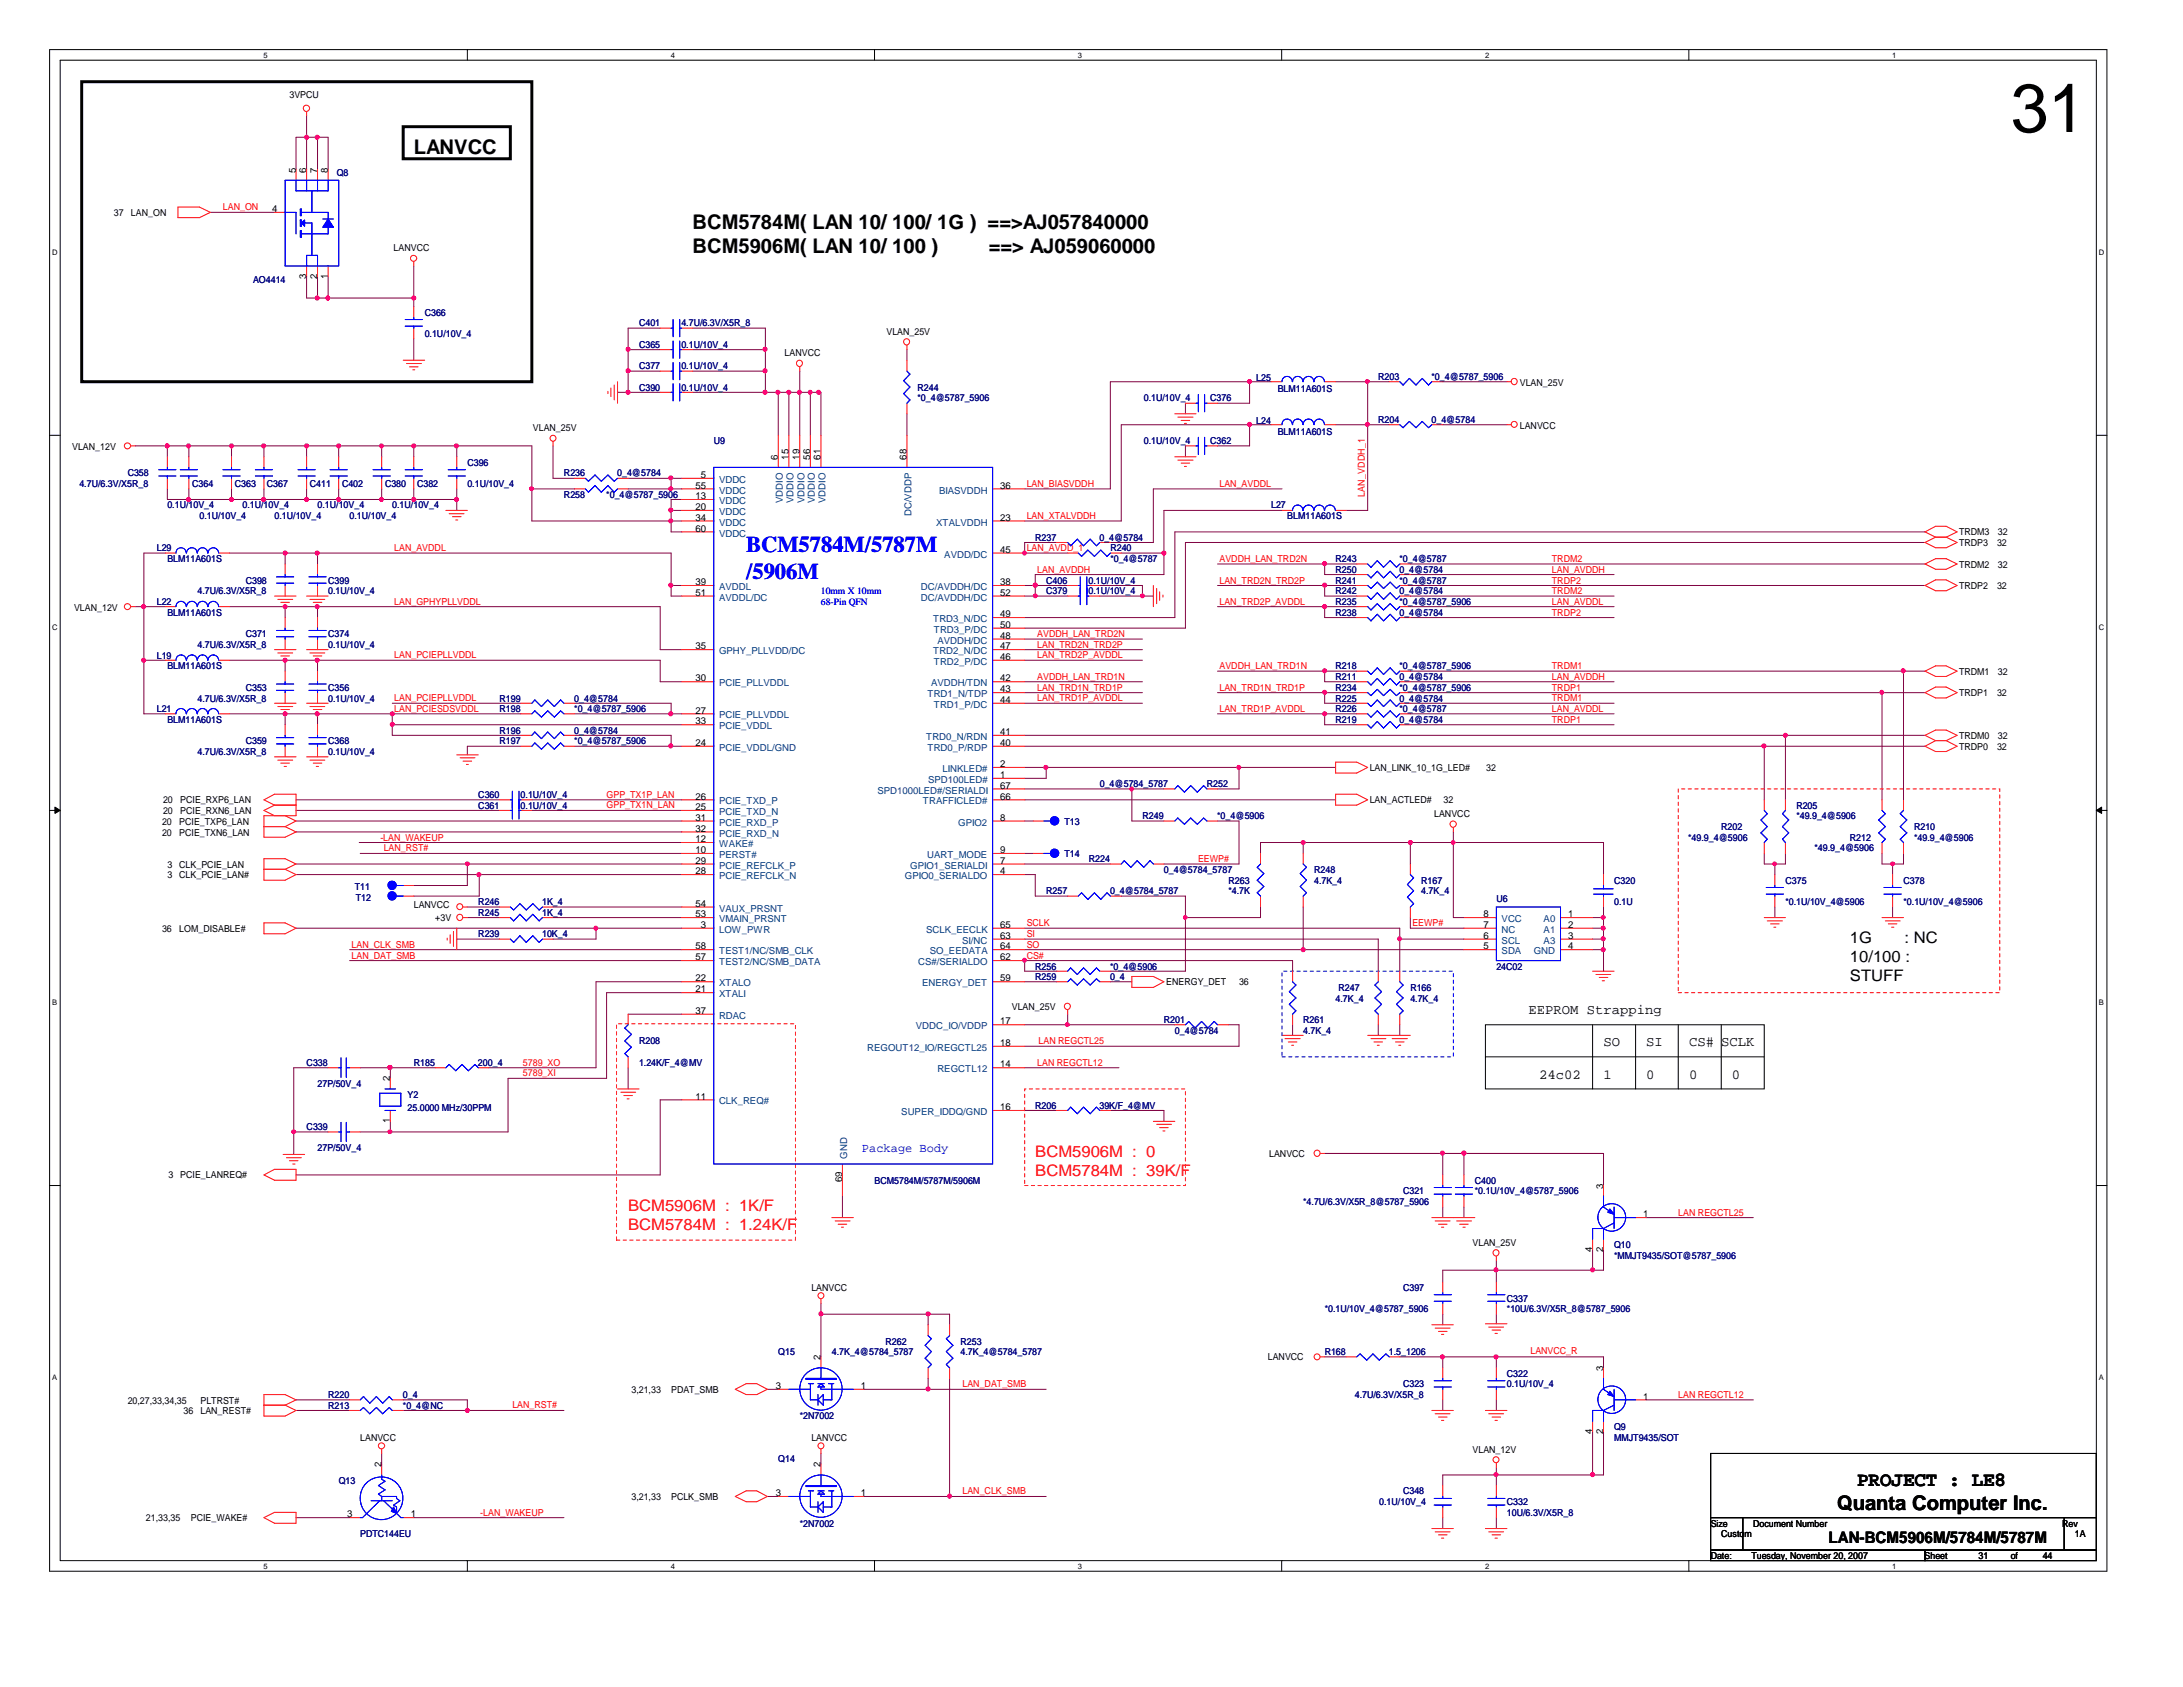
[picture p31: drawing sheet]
<svg xmlns="http://www.w3.org/2000/svg" width="279mm" height="216mm" viewBox="0 0 279 216" stroke-linecap="round" stroke-linejoin="round" font-family="sans-serif">
<defs><g id="words">
<text font-size="8.8" x="257.3" y="16.9">31</text>
<g font-size="2.9" fill="#00f">
<text x="95.5" y="70.7">BCM5784M/5787M</text>
<text x="95.5" y="74.1">/5906M</text>
</g>
<g font-size="2.6">
<text x="53" y="19.7">LANVCC</text>
<text x="88.6" y="29.3">BCM5784M( LAN 10/ 100/ 1G ) ==&gt;AJ057840000</text>
<text x="88.6" y="32.4">BCM5906M( LAN 10/ 100 )</text>
<text x="126.5" y="32.4">==&gt; AJ059060000</text>
<text x="237.7" y="190.2">PROJECT : LE8</text>
<text x="235.1" y="193.2">Quanta Computer Inc.</text>
</g>
<g font-size="2">
<text x="236.8" y="120.7">1G</text>
<text x="236.8" y="123.1">10/100 :</text>
<text x="236.8" y="125.5">STUFF</text>
<text x="243.8" y="120.7">: NC</text>
<text x="234" y="197.5">LAN-BCM5906M/5784M/5787M</text>
</g>
<g font-size="2" fill="#f00">
<text x="132.5" y="148.1">BCM5906M : 0</text>
<text x="80.4" y="155">BCM5906M : 1K/F</text>
<text x="132.5" y="150.5">BCM5784M : 39K/F</text>
<text x="80.4" y="157.4">BCM5784M : 1.24K/F</text>
</g>
<g font-size="1.8">
<text x="195.6" y="129.8">EEPROM Strapping</text>
<text x="205.2" y="133.9">SO</text>
<text x="210.7" y="133.9">SI</text>
<text x="216.2" y="133.9">CS#</text>
<text x="220.3" y="133.9">SCLK</text>
<text x="197" y="138">24c02</text>
<text x="205.2" y="138">1</text>
<text x="210.7" y="138">0</text>
<text x="216.2" y="138">0</text>
<text x="221.7" y="138">0</text>
</g>
<text font-size="1.6" fill="#00f" x="110.3" y="147.5">Package Body</text>
<g font-size="1.2">
<text x="37" y="12.5">3VPCU</text>
<text x="37.8" y="22.1" transform="rotate(-90 37.8 22.1)">5</text>
<text x="39.2" y="22.1" transform="rotate(-90 39.2 22.1)">6</text>
<text x="40.6" y="22.1" transform="rotate(-90 40.6 22.1)">7</text>
<text x="42" y="22.1" transform="rotate(-90 42 22.1)">8</text>
<text x="14.6" y="27.6">37</text>
<text x="16.8" y="27.6">LAN_ON</text>
<text x="34.8" y="27.1">4</text>
<text x="39.2" y="35.7" transform="rotate(-90 39.2 35.7)">3</text>
<text x="40.6" y="35.7" transform="rotate(-90 40.6 35.7)">2</text>
<text x="42" y="35.7" transform="rotate(-90 42 35.7)">1</text>
<text x="50.4" y="32.2">LANVCC</text>
<text x="100.4" y="45.6">LANVCC</text>
<text x="113.5" y="42.9">VLAN_25V</text>
<text x="194.5" y="49.4">VLAN_25V</text>
<text x="9.2" y="57.5">VLAN_12V</text>
<text x="68.2" y="55.2">VLAN_25V</text>
<text x="99.6" y="58.8" transform="rotate(-90 99.6 58.8)">6</text>
<text x="100.9" y="58.8" transform="rotate(-90 100.9 58.8)">15</text>
<text x="102.3" y="58.8" transform="rotate(-90 102.3 58.8)">19</text>
<text x="103.7" y="58.8" transform="rotate(-90 103.7 58.8)">56</text>
<text x="105" y="58.8" transform="rotate(-90 105 58.8)">61</text>
<text x="116" y="58.8" transform="rotate(-90 116 58.8)">68</text>
<text x="194.5" y="54.9">LANVCC</text>
<text x="89" y="63.9">13</text>
<text x="89" y="65.3">20</text>
<text x="89" y="62.5">55</text>
<text x="89.7" y="61.2">5</text>
<text x="128" y="62.5">36</text>
<text x="89" y="66.6">34</text>
<text x="89" y="68">60</text>
<text x="128" y="66.6">23</text>
<text x="128" y="70.7">45</text>
<text x="250.7" y="68.5">TRDM3</text>
<text x="250.7" y="69.9">TRDP3</text>
<text x="255.6" y="69.9">32</text>
<text x="255.7" y="68.5">32</text>
<text x="89" y="74.9">39</text>
<text x="89" y="76.2">51</text>
<text x="128" y="74.9">38</text>
<text x="128" y="76.2">52</text>
<text x="250.7" y="72.6">TRDM2</text>
<text x="250.7" y="75.4">TRDP2</text>
<text x="255.6" y="75.4">32</text>
<text x="255.7" y="72.6">32</text>
<text x="9.5" y="78.2">VLAN_12V</text>
<text x="89" y="83.1">35</text>
<text x="128" y="81.7">48</text>
<text x="128" y="79">49</text>
<text x="128" y="80.3">50</text>
<text x="128" y="83.1">47</text>
<text x="89" y="87.2">30</text>
<text x="128" y="87.2">42</text>
<text x="128" y="90">44</text>
<text x="128" y="84.5">46</text>
<text x="128" y="88.6">43</text>
<text x="250.7" y="86.4">TRDM1</text>
<text x="250.7" y="89.1">TRDP1</text>
<text x="255.6" y="89.1">32</text>
<text x="255.7" y="86.4">32</text>
<text x="89" y="91.3">27</text>
<text x="89" y="92.7">33</text>
<text x="89" y="95.5">24</text>
<text x="128" y="94.1">41</text>
<text x="128" y="95.5">40</text>
<text x="250.7" y="94.6">TRDM0</text>
<text x="250.7" y="95.9">TRDP0</text>
<text x="255.6" y="95.9">32</text>
<text x="255.7" y="94.6">32</text>
<text x="128" y="100.9">67</text>
<text x="128" y="98.2">2</text>
<text x="128" y="99.6">1</text>
<text x="175.3" y="98.7">LAN_LINK_10_1G_LED#</text>
<text x="190.2" y="98.7">32</text>
<text x="20.7" y="106.9">20</text>
<text x="20.7" y="105.5">20</text>
<text x="20.9" y="104.2">20</text>
<text x="20.9" y="102.8">20</text>
<text x="22.9" y="106.9">PCIE_TXN6_LAN</text>
<text x="22.9" y="105.5">PCIE_TXP6_LAN</text>
<text x="23.1" y="104.2">PCIE_RXN6_LAN</text>
<text x="23.1" y="102.8">PCIE_RXP6_LAN</text>
<text x="89" y="102.3">26</text>
<text x="89" y="103.7">25</text>
<text x="89" y="105">31</text>
<text x="89" y="106.4">32</text>
<text x="89" y="107.8">12</text>
<text x="128" y="102.3">66</text>
<text x="128" y="105">8</text>
<text x="175.3" y="102.8">LAN_ACTLED#</text>
<text x="183.6" y="104.6">LANVCC</text>
<text x="184.8" y="102.8">32</text>
<text x="21.4" y="112.4">3</text>
<text x="21.4" y="111">3</text>
<text x="22.9" y="112.4">CLK_PCIE_LAN#</text>
<text x="22.9" y="111">CLK_PCIE_LAN</text>
<text x="89" y="109.2">10</text>
<text x="89" y="110.5">29</text>
<text x="89" y="111.9">28</text>
<text x="128" y="109.2">9</text>
<text x="128" y="110.5">7</text>
<text x="128" y="111.9">4</text>
<text x="20.7" y="119.3">36</text>
<text x="22.9" y="119.3">LOM_DISABLE#</text>
<text x="53" y="116.2">LANVCC</text>
<text x="55.7" y="117.9">+3V</text>
<text x="89" y="116">54</text>
<text x="89" y="117.4">53</text>
<text x="89.7" y="118.7">3</text>
<text x="128" y="118.7">65</text>
<text x="189.9" y="118.7">7</text>
<text x="189.9" y="117.4">8</text>
<text x="200.7" y="117.4">1</text>
<text x="200.7" y="118.7">2</text>
<text x="89" y="121.5">58</text>
<text x="89" y="122.9">57</text>
<text x="89" y="125.6">22</text>
<text x="128" y="120.1">63</text>
<text x="128" y="121.5">64</text>
<text x="128" y="122.9">62</text>
<text x="128" y="125.6">59</text>
<text x="189.9" y="121.5">5</text>
<text x="189.9" y="120.1">6</text>
<text x="200.7" y="120.1">3</text>
<text x="200.7" y="121.5">4</text>
<text x="89" y="127">21</text>
<text x="89" y="129.8">37</text>
<text x="128" y="131.1">17</text>
<text x="129.5" y="129.3">VLAN_25V</text>
<text x="149.3" y="126.1">ENERGY_DET</text>
<text x="158.6" y="126.1">36</text>
<text x="128" y="136.6">14</text>
<text x="128" y="133.9">18</text>
<text x="49.9" y="143.8" transform="rotate(-90 49.9 143.8)">1</text>
<text x="49.9" y="138.4" transform="rotate(-90 49.9 138.4)">2</text>
<text x="89" y="140.7">11</text>
<text x="128" y="142.1">16</text>
<text x="162.4" y="148.1">LANVCC</text>
<text x="21.5" y="150.8">3</text>
<text x="23.1" y="150.8">PCIE_LANREQ#</text>
<text x="107.8" y="151.3" transform="rotate(-90 107.8 151.3)">69</text>
<text x="205.2" y="152.1" transform="rotate(-90 205.2 152.1)">3</text>
<text x="210.3" y="155.8">1</text>
<text x="188.5" y="159.5">VLAN_25V</text>
<text x="203.8" y="160.2" transform="rotate(-90 203.8 160.2)">4</text>
<text x="205.2" y="160.2" transform="rotate(-90 205.2 160.2)">2</text>
<text x="103.8" y="165.2">LANVCC</text>
<text x="162.3" y="174">LANVCC</text>
<text x="16.3" y="179.6">20,27,33,34,35</text>
<text x="25.7" y="179.6">PLTRST#</text>
<text x="80.8" y="178.2">3,21,33</text>
<text x="85.9" y="178.2">PDAT_SMB</text>
<text x="99.3" y="177.8">3</text>
<text x="105" y="174.1" transform="rotate(-90 105 174.1)">2</text>
<text x="110.2" y="177.8">1</text>
<text x="205.2" y="175.4" transform="rotate(-90 205.2 175.4)">3</text>
<text x="210.3" y="179.1">1</text>
<text x="23.5" y="181">36</text>
<text x="25.7" y="181">LAN_REST#</text>
<text x="46.1" y="184.4">LANVCC</text>
<text x="103.8" y="184.4">LANVCC</text>
<text x="188.5" y="185.9">VLAN_12V</text>
<text x="203.8" y="183.6" transform="rotate(-90 203.8 183.6)">4</text>
<text x="205.2" y="183.6" transform="rotate(-90 205.2 183.6)">2</text>
<text x="48.8" y="187.8" transform="rotate(-90 48.8 187.8)">2</text>
<text x="80.8" y="191.9">3,21,33</text>
<text x="85.9" y="191.9">PCLK_SMB</text>
<text x="99.3" y="191.5">3</text>
<text x="105" y="187.8" transform="rotate(-90 105 187.8)">2</text>
<text x="110.2" y="191.5">1</text>
<text x="18.7" y="194.7">21,33,35</text>
<text x="24.4" y="194.7">PCIE_WAKE#</text>
<text x="44.4" y="194.2">3</text>
<text x="52.6" y="194.2">1</text>
<text x="218.9" y="195.4">Size</text>
<text x="220.3" y="196.8">Custom</text>
<text x="224.4" y="195.4">Document Number</text>
<text x="263.9" y="195.4">Rev</text>
<text x="265.6" y="196.8">1A</text>
<text x="218.9" y="199.5">Date:</text>
<text x="224.2" y="199.5">Tuesday, November 20, 2007</text>
<text x="246.3" y="199.5">Sheet</text>
<text x="253.2" y="199.5">31</text>
<text x="257.3" y="199.5">of</text>
<text x="261.4" y="199.5">44</text>
</g>
<g font-size="1.2" fill="#000080">
<text x="43.1" y="22.6">Q8</text>
<text x="32.4" y="36.3">AO4414</text>
<text x="54.4" y="40.4">C366</text>
<text x="81.8" y="41.8">C401</text>
<text x="87.2" y="41.8">4.7U/6.3V/X5R_8</text>
<text x="54.4" y="43.1">0.1U/10V_4</text>
<text x="81.8" y="44.5">C365</text>
<text x="81.8" y="47.2">C377</text>
<text x="87.2" y="44.5">0.1U/10V_4</text>
<text x="87.2" y="47.2">0.1U/10V_4</text>
<text x="81.8" y="50">C390</text>
<text x="87.2" y="50">0.1U/10V_4</text>
<text x="117.4" y="50">R244</text>
<text x="117.4" y="51.4">*0_4@5787_5906</text>
<text x="146.4" y="51.4">0.1U/10V_4</text>
<text x="154.9" y="51.4">C376</text>
<text x="160.8" y="48.8">L25</text>
<text x="163.5" y="50.1">BLM11A601S</text>
<text x="176.4" y="48.6">R203</text>
<text x="183.2" y="48.6">*0_4@5787_5906</text>
<text x="59.8" y="59.6">C396</text>
<text x="91.4" y="56.9">U9</text>
<text x="146.4" y="56.9">0.1U/10V_4</text>
<text x="154.9" y="56.9">C362</text>
<text x="160.8" y="54.2">L24</text>
<text x="163.5" y="55.6">BLM11A601S</text>
<text x="176.4" y="54.1">R204</text>
<text x="183.2" y="54.1">0_4@5784</text>
<text x="10.2" y="62.4">4.7U/6.3V/X5R_8</text>
<text x="16.3" y="61">C358</text>
<text x="21.4" y="65.1">0.1U/10V_4</text>
<text x="24.6" y="62.4">C364</text>
<text x="30.1" y="62.4">C363</text>
<text x="31" y="65.1">0.1U/10V_4</text>
<text x="34.2" y="62.4">C367</text>
<text x="39.7" y="62.4">C411</text>
<text x="40.6" y="65.1">0.1U/10V_4</text>
<text x="43.8" y="62.4">C402</text>
<text x="49.3" y="62.4">C380</text>
<text x="50.2" y="65.1">0.1U/10V_4</text>
<text x="53.4" y="62.4">C382</text>
<text x="59.8" y="62.4">0.1U/10V_4</text>
<text x="72.2" y="63.7">R258</text>
<text x="72.2" y="61">R236</text>
<text x="77.6" y="63.7">*0_4@5787_5906</text>
<text x="79" y="61">0_4@5784</text>
<text x="162.7" y="65.1">L27</text>
<text x="20.1" y="70.6">L29</text>
<text x="21.4" y="71.9">BLM11A601S</text>
<text x="25.5" y="66.5">0.1U/10V_4</text>
<text x="35.1" y="66.5">0.1U/10V_4</text>
<text x="44.7" y="66.5">0.1U/10V_4</text>
<text x="132.5" y="69.2">R237</text>
<text x="140.7" y="69.2">0_4@5784</text>
<text x="142.1" y="70.6">R240</text>
<text x="142.1" y="71.9">*0_4@5787</text>
<text x="164.8" y="66.5">BLM11A601S</text>
<text x="170.9" y="71.9">R243</text>
<text x="179.1" y="71.9">*0_4@5787</text>
<text x="20.1" y="77.4">L22</text>
<text x="25.3" y="76.1">4.7U/6.3V/X5R_8</text>
<text x="31.5" y="74.7">C398</text>
<text x="42" y="74.7">C399</text>
<text x="42" y="76.1">0.1U/10V_4</text>
<text x="133.9" y="76.1">C379</text>
<text x="133.9" y="74.7">C406</text>
<text x="139.3" y="76.1">0.1U/10V_4</text>
<text x="139.3" y="74.7">0.1U/10V_4</text>
<text x="170.9" y="74.7">R241</text>
<text x="170.9" y="77.4">R235</text>
<text x="170.9" y="73.3">R250</text>
<text x="170.9" y="76.1">R242</text>
<text x="179.1" y="74.7">*0_4@5787</text>
<text x="179.1" y="77.4">*0_4@5787_5906</text>
<text x="179.1" y="73.3">0_4@5784</text>
<text x="179.1" y="76.1">0_4@5784</text>
<text x="21.4" y="78.8">BLM11A601S</text>
<text x="25.3" y="82.9">4.7U/6.3V/X5R_8</text>
<text x="31.5" y="81.5">C371</text>
<text x="42" y="81.5">C374</text>
<text x="42" y="82.9">0.1U/10V_4</text>
<text x="170.9" y="78.8">R238</text>
<text x="179.1" y="78.8">0_4@5784</text>
<text x="20.1" y="84.3">L19</text>
<text x="21.4" y="85.6">BLM11A601S</text>
<text x="25.3" y="89.8">4.7U/6.3V/X5R_8</text>
<text x="31.5" y="88.4">C353</text>
<text x="42" y="88.4">C356</text>
<text x="42" y="89.8">0.1U/10V_4</text>
<text x="63.9" y="89.8">R199</text>
<text x="73.5" y="89.8">0_4@5784</text>
<text x="170.9" y="88.4">R234</text>
<text x="170.9" y="87">R211</text>
<text x="170.9" y="85.6">R218</text>
<text x="170.9" y="89.8">R225</text>
<text x="179.1" y="88.4">*0_4@5787_5906</text>
<text x="179.1" y="87">0_4@5784</text>
<text x="179.1" y="85.6">*0_4@5787_5906</text>
<text x="179.1" y="89.8">0_4@5784</text>
<text x="20.1" y="91.1">L21</text>
<text x="21.4" y="92.5">BLM11A601S</text>
<text x="31.5" y="95.2">C359</text>
<text x="42" y="95.2">C368</text>
<text x="63.9" y="93.9">R196</text>
<text x="63.9" y="95.2">R197</text>
<text x="63.9" y="91.1">R198</text>
<text x="73.5" y="93.9">0_4@5784</text>
<text x="73.5" y="95.2">*0_4@5787_5906</text>
<text x="73.5" y="91.1">*0_4@5787_5906</text>
<text x="170.9" y="91.1">R226</text>
<text x="170.9" y="92.5">R219</text>
<text x="179.1" y="91.1">*0_4@5787</text>
<text x="179.1" y="92.5">0_4@5784</text>
<text x="25.3" y="96.6">4.7U/6.3V/X5R_8</text>
<text x="42" y="96.6">0.1U/10V_4</text>
<text x="140.8" y="100.8">0_4@5784_5787</text>
<text x="154.5" y="100.8">R252</text>
<text x="61.2" y="103.5">C361</text>
<text x="61.2" y="102.1">C360</text>
<text x="66.6" y="103.5">0.1U/10V_4</text>
<text x="66.6" y="102.1">0.1U/10V_4</text>
<text x="136.2" y="105.5">T13</text>
<text x="146.2" y="104.9">R249</text>
<text x="155.8" y="104.9">*0_4@5906</text>
<text x="216.1" y="107.6">*49.9_4@5906</text>
<text x="220.3" y="106.2">R202</text>
<text x="229.9" y="103.5">R205</text>
<text x="229.9" y="104.9">*49.9_4@5906</text>
<text x="236.8" y="107.6">R212</text>
<text x="245" y="106.2">R210</text>
<text x="245" y="107.6">*49.9_4@5906</text>
<text x="45.4" y="113.9">T11</text>
<text x="136.2" y="109.6">T14</text>
<text x="139.4" y="110.4">R224</text>
<text x="149" y="111.7">0_4@5784_5787</text>
<text x="157.2" y="113.1">R263</text>
<text x="168.2" y="111.7">R248</text>
<text x="168.2" y="113.1">4.7K_4</text>
<text x="181.9" y="113.1">R167</text>
<text x="206.6" y="113.1">C320</text>
<text x="228.5" y="113.1">C375</text>
<text x="232.2" y="109">*49.9_4@5906</text>
<text x="243.6" y="113.1">C378</text>
<text x="45.6" y="115.3">T12</text>
<text x="61.2" y="115.8">R246</text>
<text x="61.2" y="117.2">R245</text>
<text x="61.2" y="119.9">R239</text>
<text x="69.4" y="115.8">1K_4</text>
<text x="69.4" y="117.2">1K_4</text>
<text x="69.4" y="119.9">10K_4</text>
<text x="133.9" y="114.5">R257</text>
<text x="142.1" y="114.5">0_4@5784_5787</text>
<text x="157.2" y="114.5">*4.7K</text>
<text x="181.9" y="114.5">4.7K_4</text>
<text x="191.5" y="115.4">U6</text>
<text x="206.6" y="115.8">0.1U</text>
<text x="228.5" y="115.8">*0.1U/10V_4@5906</text>
<text x="243.6" y="115.8">*0.1U/10V_4@5906</text>
<text x="132.5" y="124.1">R256</text>
<text x="132.5" y="125.4">R259</text>
<text x="142.1" y="124.1">*0_4@5906</text>
<text x="142.1" y="125.4">0_4</text>
<text x="191.5" y="124.1">24C02</text>
<text x="149" y="130.9">R201</text>
<text x="166.8" y="130.9">R261</text>
<text x="170.9" y="128.2">4.7K_4</text>
<text x="171.3" y="126.8">R247</text>
<text x="180.5" y="126.8">R166</text>
<text x="180.5" y="128.2">4.7K_4</text>
<text x="39.2" y="136.4">C338</text>
<text x="53" y="136.4">R185</text>
<text x="61.2" y="136.4">200_4</text>
<text x="81.8" y="133.6">R208</text>
<text x="81.8" y="136.4">1.24K/F_4@MV</text>
<text x="150.4" y="132.3">0_4@5784</text>
<text x="166.8" y="132.3">4.7K_4</text>
<text x="40.6" y="139.1">27P/50V_4</text>
<text x="52.2" y="140.5">Y2</text>
<text x="52.2" y="142.2">25.0000 MHz/30PPM</text>
<text x="132.5" y="141.9">R206</text>
<text x="140.7" y="141.9">39K/F_4@MV</text>
<text x="39.2" y="144.7">C339</text>
<text x="40.6" y="147.4">27P/50V_4</text>
<text x="111.9" y="151.5">BCM5784M/5787M/5906M</text>
<text x="166.8" y="154.2">*4.7U/6.3V/X5R_8@5787_5906</text>
<text x="179.6" y="152.9">C321</text>
<text x="188.8" y="151.5">C400</text>
<text x="188.8" y="152.9">*0.1U/10V_4@5787_5906</text>
<text x="206.6" y="159.7">Q10</text>
<text x="206.6" y="161.1">*MMJT9435/SOT@5787_5906</text>
<text x="169.5" y="167.9">*0.1U/10V_4@5787_5906</text>
<text x="179.6" y="165.2">C397</text>
<text x="192.9" y="166.6">C337</text>
<text x="192.9" y="167.9">*10U/6.3V/X5R_8@5787_5906</text>
<text x="99.6" y="173.4">Q15</text>
<text x="106.5" y="173.4">4.7K_4@5784_5787</text>
<text x="113.3" y="172.1">R262</text>
<text x="122.9" y="172.1">R253</text>
<text x="122.9" y="173.4">4.7K_4@5784_5787</text>
<text x="169.5" y="173.4">R168</text>
<text x="177.8" y="173.4">1.5_1206</text>
<text x="42" y="178.9">R220</text>
<text x="51.6" y="178.9">0_4</text>
<text x="173.4" y="178.9">4.7U/6.3V/X5R_8</text>
<text x="179.6" y="177.5">C323</text>
<text x="192.9" y="176.2">C322</text>
<text x="192.9" y="177.5">0.1U/10V_4</text>
<text x="42" y="180.3">R213</text>
<text x="51.6" y="180.3">*0_4@NC</text>
<text x="102.4" y="181.7">*2N7002</text>
<text x="206.6" y="183">Q9</text>
<text x="206.6" y="184.4">MMJT9435/SOT</text>
<text x="43.3" y="189.9">Q13</text>
<text x="99.6" y="187.2">Q14</text>
<text x="179.6" y="191.3">C348</text>
<text x="46.1" y="196.8">PDTC144EU</text>
<text x="102.4" y="195.4">*2N7002</text>
<text x="176.5" y="192.7">0.1U/10V_4</text>
<text x="192.9" y="192.7">C332</text>
<text x="192.9" y="194">10U/6.3V/X5R_8</text>
</g>
<g font-size="1.2" fill="#f00">
<text x="28.5" y="26.9">LAN_ON</text>
<text x="131.4" y="62.3">LAN_BIASVDDH</text>
<text x="156.1" y="62.3">LAN_AVDDL</text>
<text x="174.7" y="63.5" transform="rotate(-90 174.7 63.5)">LAN_VDDH_1</text>
<text x="50.5" y="70.5">LAN_AVDDL</text>
<text x="131.4" y="66.4">LAN_XTALVDDH</text>
<text x="131.4" y="70.5">LAN_AVDD_1</text>
<text x="156.1" y="71.9">AVDDH_LAN_TRD2N</text>
<text x="198.6" y="71.9">TRDM2</text>
<text x="50.5" y="77.4">LAN_GPHYPLLVDDL</text>
<text x="132.8" y="73.3">LAN_AVDDH</text>
<text x="156.1" y="74.7">LAN_TRD2N_TRD2P</text>
<text x="156.1" y="77.4">LAN_TRD2P_AVDDL</text>
<text x="198.6" y="73.3">LAN_AVDDH</text>
<text x="198.6" y="74.7">TRDP2</text>
<text x="198.6" y="76">TRDM2</text>
<text x="198.6" y="77.4">LAN_AVDDL</text>
<text x="132.8" y="82.9">LAN_TRD2N_TRD2P</text>
<text x="132.8" y="81.5">AVDDH_LAN_TRD2N</text>
<text x="198.6" y="78.8">TRDP2</text>
<text x="50.5" y="84.2">LAN_PCIEPLLVDDL</text>
<text x="50.5" y="89.7">LAN_PCIEPLLVDDL</text>
<text x="132.8" y="84.2">LAN_TRD2P_AVDDL</text>
<text x="132.8" y="87">AVDDH_LAN_TRD1N</text>
<text x="132.8" y="89.7">LAN_TRD1P_AVDDL</text>
<text x="132.8" y="88.4">LAN_TRD1N_TRD1P</text>
<text x="156.1" y="85.6">AVDDH_LAN_TRD1N</text>
<text x="156.1" y="88.4">LAN_TRD1N_TRD1P</text>
<text x="198.6" y="89.7">TRDM1</text>
<text x="198.6" y="87">LAN_AVDDH</text>
<text x="198.6" y="85.6">TRDM1</text>
<text x="198.6" y="88.4">TRDP1</text>
<text x="50.5" y="91.1">LAN_PCIESDSVDDL</text>
<text x="156.1" y="91.1">LAN_TRD1P_AVDDL</text>
<text x="198.6" y="91.1">LAN_AVDDL</text>
<text x="198.6" y="92.5">TRDP1</text>
<text x="48.7" y="107.6">-LAN_WAKEUP</text>
<text x="77.6" y="103.5">GPP_TX1N_LAN</text>
<text x="77.6" y="102.1">GPP_TX1P_LAN</text>
<text x="49.1" y="109">LAN_RST#</text>
<text x="153.3" y="110.3">EEWP#</text>
<text x="131.4" y="118.5">SCLK</text>
<text x="131.4" y="119.9">SI</text>
<text x="180.8" y="118.5">EEWP#</text>
<text x="45" y="122.7">LAN_DAT_SMB</text>
<text x="45" y="121.3">LAN_CLK_SMB</text>
<text x="131.4" y="121.3">SO</text>
<text x="131.4" y="122.7">CS#</text>
<text x="66.9" y="136.4">5789_XO</text>
<text x="66.9" y="137.8">5789_XI</text>
<text x="132.8" y="136.4">LAN REGCTL12</text>
<text x="132.9" y="133.6">LAN REGCTL25</text>
<text x="214.8" y="155.6">LAN REGCTL25</text>
<text x="195.9" y="173.3">LANVCC_R</text>
<text x="123.2" y="177.5">LAN_DAT_SMB</text>
<text x="214.8" y="178.9">LAN REGCTL12</text>
<text x="65.6" y="180.3">LAN_RST#</text>
<text x="123.2" y="191.3">LAN_CLK_SMB</text>
<text x="61.5" y="194">-LAN_WAKEUP</text>
</g>
<g font-size="1.2" fill="#004080">
<text x="92" y="61.8">VDDC</text>
<text x="92" y="64.5">VDDC</text>
<text x="92" y="65.9">VDDC</text>
<text x="92" y="63.2">VDDC</text>
<text x="100.2" y="64.4" transform="rotate(-90 100.2 64.4)">VDDIO</text>
<text x="101.6" y="64.4" transform="rotate(-90 101.6 64.4)">VDDIO</text>
<text x="103" y="64.4" transform="rotate(-90 103 64.4)">VDDIO</text>
<text x="104.3" y="64.4" transform="rotate(-90 104.3 64.4)">VDDIO</text>
<text x="105.7" y="64.4" transform="rotate(-90 105.7 64.4)">VDDIO</text>
<text x="120.2" y="63.2">BIASVDDH</text>
<text x="92" y="67.3">VDDC</text>
<text x="92" y="68.7">VDDC</text>
<text x="116.7" y="66.1" transform="rotate(-90 116.7 66.1)">DC/VDDP</text>
<text x="119.8" y="67.3">XTALVDDH</text>
<text x="120.9" y="71.4">AVDD/DC</text>
<text x="92" y="75.5">AVDDL</text>
<text x="92" y="76.9">AVDDL/DC</text>
<text x="117.9" y="75.5">DC/AVDDH/DC</text>
<text x="117.9" y="76.9">DC/AVDDH/DC</text>
<text x="92" y="83.7">GPHY_PLLVDD/DC</text>
<text x="119.4" y="79.6">TRD3_N/DC</text>
<text x="119.4" y="83.7">TRD2_N/DC</text>
<text x="119.5" y="81">TRD3_P/DC</text>
<text x="120" y="82.4">AVDDH/DC</text>
<text x="92" y="87.8">PCIE_PLLVDDL</text>
<text x="118.7" y="89.2">TRD1_N/TDP</text>
<text x="119.2" y="87.8">AVDDH/TDN</text>
<text x="119.5" y="85.1">TRD2_P/DC</text>
<text x="92" y="91.9">PCIE_PLLVDDL</text>
<text x="92" y="93.3">PCIE_VDDL</text>
<text x="118.5" y="94.7">TRD0_N/RDN</text>
<text x="119.5" y="90.6">TRD1_P/DC</text>
<text x="92" y="96.1">PCIE_VDDL/GND</text>
<text x="112.3" y="101.6">SPD1000LED#/SERIALDI</text>
<text x="118.7" y="96.1">TRD0_P/RDP</text>
<text x="118.8" y="100.2">SPD100LED#</text>
<text x="120.6" y="98.8">LINKLED#</text>
<text x="92" y="103">PCIE_TXD_P</text>
<text x="92" y="104.3">PCIE_TXD_N</text>
<text x="92" y="105.7">PCIE_RXD_P</text>
<text x="92" y="107.1">PCIE_RXD_N</text>
<text x="118.1" y="103">TRAFFICLED#</text>
<text x="122.6" y="105.7">GPIO2</text>
<text x="92" y="108.4">WAKE#</text>
<text x="92" y="109.8">PERST#</text>
<text x="92" y="111.2">PCIE_REFCLK_P</text>
<text x="92" y="112.5">PCIE_REFCLK_N</text>
<text x="115.8" y="112.5">GPIO0_SERIALDO</text>
<text x="116.5" y="111.2">GPIO1_SERIALDI</text>
<text x="118.7" y="109.8">UART_MODE</text>
<text x="92" y="116.7">VAUX_PRSNT</text>
<text x="92" y="118">VMAIN_PRSNT</text>
<text x="92" y="119.4">LOW_PWR</text>
<text x="118.5" y="119.4">SCLK_EECLK</text>
<text x="192.2" y="119.4">NC</text>
<text x="192.2" y="118">VCC</text>
<text x="197.6" y="118">A0</text>
<text x="197.6" y="119.4">A1</text>
<text x="92" y="122.1">TEST1/NC/SMB_CLK</text>
<text x="92" y="123.5">TEST2/NC/SMB_DATA</text>
<text x="117.5" y="123.5">CS#/SERIALDO</text>
<text x="119" y="122.1">SO_EEDATA</text>
<text x="123.1" y="120.8">SI/NC</text>
<text x="192.2" y="122.1">SDA</text>
<text x="192.2" y="120.8">SCL</text>
<text x="196.3" y="122.1">GND</text>
<text x="197.6" y="120.8">A3</text>
<text x="92" y="126.2">XTALO</text>
<text x="92" y="127.6">XTALI</text>
<text x="92" y="130.4">RDAC</text>
<text x="117.2" y="131.7">VDDC_IO/VDDP</text>
<text x="118" y="126.2">ENERGY_DET</text>
<text x="111" y="134.5">REGOUT12_IO/REGCTL25</text>
<text x="120" y="137.2">REGCTL12</text>
<text x="92" y="141.4">CLK_REQ#</text>
<text x="115.4" y="142.7">SUPER_IDDQ/GND</text>
<text x="108.4" y="148.3" transform="rotate(-90 108.4 148.3)">GND</text>
</g>
<g font-size="1.2" fill="#00f">
<text x="105.1" y="76">10mm X 10mm</text>
<text x="105.1" y="77.4">68-Pin QFN</text>
</g>
<g font-size="1">
<text x="33.7" y="7.4">5</text>
<text x="85.9" y="7.4">4</text>
<text x="138" y="7.4">3</text>
<text x="190.1" y="7.4">2</text>
<text x="242.2" y="7.4">1</text>
<text x="6.7" y="32.6">D</text>
<text x="268.6" y="32.6">D</text>
<text x="6.7" y="80.6">C</text>
<text x="268.6" y="80.6">C</text>
<text x="6.7" y="128.6">B</text>
<text x="268.6" y="128.6">B</text>
<text x="6.7" y="176.6">A</text>
<text x="268.6" y="176.6">A</text>
<text x="33.7" y="200.7">5</text>
<text x="85.9" y="200.7">4</text>
<text x="138" y="200.7">3</text>
<text x="190.1" y="200.7">2</text>
<text x="242.2" y="200.7">1</text>
</g>
</g></defs>
<g fill="none" stroke="#000" stroke-width=".13">
<path d="M6.3 6.3h263.4v194.8h-263.4zM7.7 7.7h260.6v192h-260.6zM59.8 6.3v1.4M111.9 6.3v1.4M164 6.3v1.4M216.2 6.3v1.4M6.3 55.7h1.4M268.3 55.7h1.4M6.3 103.7h1.4M268.3 103.7h1.4M190.1 131.1h35.7v8.3h-35.7zM190.1 135.3h35.7"/>
<path d="M203.8 131.1v8.3M209.3 131.1v8.3M214.8 131.1v8.3M220.3 131.1v8.3M6.3 151.7h1.4M268.3 151.7h1.4M59.8 199.7v1.4M111.9 199.7v1.4M164 199.7v1.4M216.2 199.7v1.4M218.9 186h49.4v8.2h-49.4zM218.9 194.2h4.2v4.2h-4.2z"/>
<path d="M218.9 198.4h27.5v1.3h-27.5zM223.1 194.2h41.1v4.2h-41.1zM246.4 198.4h21.9v1.3h-21.9zM264.2 194.2h4.1v4.2h-4.1z"/>
</g>
<g fill="#000" stroke="#000" stroke-width=".13">
<path d="M7 103.3l.7 .4-.7 .4z" fill-rule="evenodd"/>
<path d="M268.3 103.7l.7-.4v.8z" fill-rule="evenodd"/>
</g>
<g fill="none" stroke="#800040" stroke-width=".13">
<path d="M39.2 14.8v6.9M40.6 17.6v4.1M26.9 27.2h8.2M37.9 21.7v-4.1h4.1v4.1M39.2 35.4v2.7h13.8M40.6 35.4v2.7M42 35.4v2.7M53 34v5.2M17.3 57.1h50.8v9.6h19.1M21.4 57.1v1.4M24.2 57.1v1.4M29.6 57.1v1.4"/>
<path d="M33.8 57.1v1.4M39.2 57.1v1.4M43.3 57.1v1.4M48.9 57.1v1.4M53 43.3v2.8M53 57.1v1.4M58.5 57.1v1.4M70.8 57.1v4.1h2.7M79 50.2h5.5M80.4 44.7h4.1M80.4 47.5h4.1M84.5 42h-4.1v8.2"/>
<path d="M88.6 44.7h9.4M88.6 42h9.4v8.2M88.6 47.5h9.4M88.6 50.2h16.5v5.5M99.6 50.2v5.5M101 50.2v5.5M102.4 47.5v8.2M103.7 50.2v5.5M104.8 50.1v.1M116.1 44.7v1.4M116.1 53v2.7M151.7 51.6v1.4"/>
<path d="M151.7 57.1v1.4M159.9 48.9v2.7h-4.1M159.9 54.4v2.7h-4.1M162.7 54.4h-19.2v12.3h-12.4M162.7 48.9h-20.6v13.7h-11M170.9 54.4h6.9M170.9 48.9h6.9M175 48.9v16.4h-2.7M184.7 54.4h8.2M184.7 48.9h8.2M17.3 77.6h3.9M21.2 70.8h-2.8v20.6h2.8"/>
<path d="M21.4 62.6v1.3h37.1M24.2 62.6v1.3M29.4 77.6h55.1v5.5h2.7M29.4 70.8h56.5v5.5h1.3M29.6 62.6v1.3M33.8 62.6v1.3M36.5 70.8v1.4M36.5 77.6v1.4M39.2 62.6v1.3M40.6 70.8v1.4M40.6 77.6v1.4M43.3 62.6v1.3"/>
<path d="M48.9 62.6v1.3M53 62.6v1.3M58.5 62.6v2.7M68.1 62.6h5.4M80.4 62.6h6.8M80.4 61.2h6.8M85.9 65.3h1.3M85.9 61.2v1.4M85.9 74.9h1.3M87.2 63.9h-1.3v4.2h1.3M131.1 74.9h5.6M131.1 76.3h5.6"/>
<path d="M135.3 69.4h-4.2v1.4h5.6M140.8 74.9h5.4v1.4M140.8 76.3h6.8M143.5 70.8h5.5M155.8 77.6h17.9M155.8 74.9h17.9M155.8 72.2h17.9M164.1 65.3h-15.1v8.2h-16.5v2.8M164.1 62.6h-16.5v6.8h-5.5M169.5 77.6v1.4h4.2M169.5 74.9v1.4h4.2M169.5 72.2v1.3h4.2"/>
<path d="M180.5 77.6h26.1M180.5 79h26.1M180.5 74.9h65.9M180.5 76.3h26.1M180.5 73.5h26.1M180.5 72.2h65.9M246.4 69.4h-94.7v11h-20.6M246.4 68.1h-96v10.9h-19.3M18.4 84.5h2.8M29.4 84.5h55.1v2.7h2.7M29.4 91.4h37.3M36.5 84.5v1.4"/>
<path d="M36.5 91.4v1.4M40.6 84.5v1.4M40.6 91.4v1.4M50.2 91.4v2.7h16.5M50.2 90h16.5M50.2 92.8h37M66.7 95.5h-6.9v1.1M73.5 94.1h12.4v1.4M73.5 95.5h13.7M73.5 91.4h13.7M73.5 90h12.4v1.4M131.1 88.6h15.1"/>
<path d="M131.1 94.1h115.3M131.1 95.5h115.3M131.1 84.5h15.1M131.1 98.2h39.8M131.1 83.1h15.1M131.1 90h15.1M131.1 87.2h15.1M131.1 81.8h15.1M133.9 98.2v1.4h-2.8M155.8 88.6h17.9M155.8 85.9h17.9M155.8 91.4h17.9"/>
<path d="M158.6 98.2v2.8h-2.8M169.5 88.6v1.4h4.2M169.5 91.4v1.4h4.2M169.5 85.9v1.3h4.2M180.5 88.6h65.9M180.5 85.9h65.9M180.5 91.4h26.1M180.5 90h26.1M180.5 92.8h26.1M180.5 87.2h26.1M225.8 95.5v6.9M228.5 94.1v8.3"/>
<path d="M240.9 88.6v13.8M243.6 85.9v16.5M37.9 102.4h26M37.9 103.7h26M37.9 110.6h49.3M37.9 118.8h49.3M37.9 111.9h49.3M37.9 106.5h49.3M37.9 105.1h49.3M46 107.8h41.2M46.1 109.2h41.1M59.8 110.6v2.7h-6.8"/>
<path d="M59.8 117.4h4.1M59.8 116.1h4.1M61.3 111.9v2.8h-8.3M68.1 102.4h19.1M68.1 103.7h19.1M70.8 117.4h16.4M70.8 116.1h16.4M76.3 118.8v1.4h-5.5M131.1 102.4h39.8M131.1 111.9h1.4v2.8h4.2M131.1 110.6h11M131.1 118.8h48.1v5.5"/>
<path d="M131.1 109.2h1.1M131.1 105.1h1.1M131.1 101h17.9M143.5 114.7h8.2v9.6h-9.6M144.9 101v4.1h4.1M155.8 105.1h2.8v5.5h-9.6M161.3 109.2v-1.4h43.9v4.1M161.3 116.1v1.3h-9.6M166.8 107.8v1.4M166.8 116.1v5.4M180.5 107.8v2.8M180.5 117.4v1.4h6.9"/>
<path d="M186 106.5v10.9h1.4M203.8 117.4h1.4M203.8 118.8h1.4M205.2 116.1v8.2M225.8 109.2v1.4h2.7v-1.4M227.2 110.6v1.3M227.2 116.1v1.3M240.9 109.2v1.4h2.7v-1.4M242.2 110.6v1.3M242.2 116.1v1.3M42 136.7h-4.4v11M44.7 122.9h42.5"/>
<path d="M44.7 121.5h42.5M46.1 136.7h9.6M50 136.7v1.3M58.5 120.2h5.4M80.4 136.7v2.7M80.4 129.8h6.8M87.2 125.6h-10.9v11.1h-13.7M87.2 127h-9.6v11h-12.6v6.9h-18.9M131.1 121.5h56.3M131.1 136.7h12.1M131.1 120.2h45.3v4.1M131.1 125.6h4.2"/>
<path d="M131.1 131.1h19.3M135.3 124.3h-4.2v-1.4h34.3v1.4M136.7 129.8v1.3M142.1 125.6h2.8M157.2 131.1h1.4v2.8h-27.5M165.4 131.1v1.4M176.4 131.1v1.4M179.2 120.2h8.2M179.2 131.1v1.4M203.8 121.5h1.4M203.8 120.2h1.4M37.6 144.9h4.4"/>
<path d="M50 143.5v1.4M87.2 140.8h-2.7v9.6h-46.6M107.8 153.1v2.7M131.1 142.1h4.2M142.1 142.1h6.9v1.4M169.5 147.6h35.7v4.1M184.7 147.6v2.8M184.7 154.5v1.3M187.4 147.6v2.8M187.4 154.5v1.3M203.8 159.9v2.7M205.2 159.9v2.7h-20.5v1.5"/>
<path d="M210.7 155.8h13.7M37.9 179.2h6.8M51.6 179.2h8.2v1.3M98.2 177.8h1.4M105.1 166.8v6.9M105.1 168.2h16.4v1.3M110.6 177.8h23.3M118.8 168.2v1.3M118.8 176.4v1.4M121.5 176.4v15.1M169.5 173.7h2.8M179.2 173.7h26v1.3"/>
<path d="M184.7 168.2v1.3M184.7 173.7v1.3M184.7 179.2v1.3M191.5 161.3v2.8M191.5 168.2v1.2M191.5 173.7v1.3M191.5 179.2v1.3M210.7 179.2h13.7M37.9 194.2h6.8M37.9 180.5h6.8M48.9 186v1.4M51.6 180.5h20.6"/>
<path d="M53 194.2h19.2M98.2 191.5h1.4M105.1 186v1.4M110.6 191.5h23.3M184.7 194.2v1.4M191.5 187.8v2.3M191.5 194.2v1.4M203.8 183.3v5.5M205.2 183.3v5.5h-20.5v1.3"/>
</g>
<g fill="#f0f" stroke="#f0f" stroke-width=".13">
<path d="M185.8 107.6h.2l.2 .1-.1 .3-.1 .1-.2-.1z" fill-rule="evenodd"/>
<path d="M227 110.4h.3l.1 .1-.1 .2-.2 .1-.1-.1z" fill-rule="evenodd"/>
<path d="M179 120l.1-.1 .2 .1v.3l-.2 .1-.1-.1z" fill-rule="evenodd"/>
<path d="M76.1 118.6l.1-.1 .3 .1-.1 .4h-.2h-.1z" fill-rule="evenodd"/>
<path d="M41.8 38l.2-.1 .2 .1-.1 .3-.1 .1-.2-.1z" fill-rule="evenodd"/>
<path d="M41.8 38l.2-.1 .2 .1-.1 .3-.1 .1-.2-.1z" fill-rule="evenodd"/>
<path d="M158.4 98h.1l.3 .1-.1 .3-.2 .1-.1-.1z" fill-rule="evenodd"/>
<path d="M144.7 100.8l.1-.1 .2 .1v.3l-.2 .1-.1-.1z" fill-rule="evenodd"/>
<path d="M131 122.7l.1-.1 .2 .2v.3h-.2h-.1z" fill-rule="evenodd"/>
<path d="M151.5 117.2h.4v.2v.2h-.2h-.2z" fill-rule="evenodd"/>
<path d="M21.2 56.9l.2-.1 .2 .1v.3l-.2 .1-.2-.1z" fill-rule="evenodd"/>
<path d="M21.2 56.9l.2-.1 .2 .1v.3l-.2 .1-.2-.1z" fill-rule="evenodd"/>
<path d="M48.7 63.7h.1l.2 .1v.3l-.2 .1-.1-.1z" fill-rule="evenodd"/>
<path d="M48.7 56.9l.1-.1 .2 .1v.3l-.2 .1-.1-.1z" fill-rule="evenodd"/>
<path d="M103.5 50h.2l.2 .1-.1 .3-.1 .1-.2-.1z" fill-rule="evenodd"/>
<path d="M240.7 88.4l.1-.1 .3 .2-.1 .3-.2 .1-.1-.1z" fill-rule="evenodd"/>
<path d="M131 70.6l.1-.1 .2 .1v.4h-.2h-.1z" fill-rule="evenodd"/>
<path d="M185.8 107.6h.2l.2 .1-.1 .3-.1 .1-.2-.1z" fill-rule="evenodd"/>
<path d="M227 110.4h.3l.1 .1-.1 .2-.2 .1-.1-.1z" fill-rule="evenodd"/>
<path d="M179 120l.1-.1 .2 .1v.3l-.2 .1-.1-.1z" fill-rule="evenodd"/>
<path d="M76.1 118.6l.1-.1 .3 .1-.1 .4h-.2h-.1z" fill-rule="evenodd"/>
<path d="M41.8 38l.2-.1 .2 .1-.1 .3-.1 .1-.2-.1z" fill-rule="evenodd"/>
<path d="M41.8 38l.2-.1 .2 .1-.1 .3-.1 .1-.2-.1z" fill-rule="evenodd"/>
<path d="M158.4 98h.1l.3 .1-.1 .3-.2 .1-.1-.1z" fill-rule="evenodd"/>
<path d="M144.7 100.8l.1-.1 .2 .1v.3l-.2 .1-.1-.1z" fill-rule="evenodd"/>
<path d="M131 122.7l.1-.1 .2 .2v.3h-.2h-.1z" fill-rule="evenodd"/>
<path d="M151.5 117.2h.4v.2v.2h-.2h-.2z" fill-rule="evenodd"/>
<path d="M21.2 56.9l.2-.1 .2 .1v.3l-.2 .1-.2-.1z" fill-rule="evenodd"/>
<path d="M21.2 56.9l.2-.1 .2 .1v.3l-.2 .1-.2-.1z" fill-rule="evenodd"/>
<path d="M48.7 63.7h.1l.2 .1v.3l-.2 .1-.1-.1z" fill-rule="evenodd"/>
<path d="M48.7 56.9l.1-.1 .2 .1v.3l-.2 .1-.1-.1z" fill-rule="evenodd"/>
<path d="M103.5 50h.2l.2 .1-.1 .3-.1 .1-.2-.1z" fill-rule="evenodd"/>
<path d="M240.7 88.4l.1-.1 .3 .2-.1 .3-.2 .1-.1-.1z" fill-rule="evenodd"/>
<path d="M131 70.6l.1-.1 .2 .1v.4h-.2h-.1z" fill-rule="evenodd"/>
<circle cx="49.9" cy="136.6" r=".26"/>
<circle cx="203.8" cy="188.7" r=".26"/>
<circle cx="187.4" cy="147.6" r=".26"/>
<circle cx="18.4" cy="84.5" r=".26"/>
<circle cx="18.4" cy="77.6" r=".26"/>
<circle cx="40.6" cy="77.6" r=".26"/>
<circle cx="180.5" cy="107.8" r=".26"/>
<circle cx="166.8" cy="107.8" r=".26"/>
<circle cx="228.5" cy="94.1" r=".26"/>
<circle cx="97.9" cy="44.7" r=".26"/>
<circle cx="61.3" cy="111.9" r=".26"/>
<circle cx="191.5" cy="162.5" r=".26"/>
<circle cx="203.8" cy="162.5" r=".26"/>
<circle cx="49.9" cy="144.8" r=".25"/>
<circle cx="80.4" cy="50.2" r=".26"/>
<circle cx="175" cy="54.3" r=".26"/>
<circle cx="175" cy="48.8" r=".25"/>
<circle cx="40.6" cy="70.8" r=".26"/>
<circle cx="205.2" cy="121.5" r=".26"/>
<circle cx="159.9" cy="54.3" r=".26"/>
<circle cx="166.8" cy="121.5" r=".26"/>
<circle cx="59.8" cy="110.5" r=".25"/>
<circle cx="159.9" cy="48.8" r=".25"/>
<circle cx="40.6" cy="84.5" r=".26"/>
<circle cx="37.6" cy="144.8" r=".25"/>
<circle cx="225.8" cy="95.5" r=".26"/>
<circle cx="133.9" cy="98.2" r=".26"/>
<circle cx="85.9" cy="65.3" r=".26"/>
<circle cx="85.9" cy="66.7" r=".26"/>
<circle cx="85.9" cy="61.2" r=".26"/>
<circle cx="85.9" cy="62.5" r=".25"/>
<circle cx="33.7" cy="57.1" r=".26"/>
<circle cx="33.7" cy="63.9" r=".26"/>
<circle cx="80.4" cy="44.7" r=".26"/>
<circle cx="205.2" cy="118.8" r=".26"/>
<circle cx="205.2" cy="117.4" r=".25"/>
<circle cx="80.4" cy="47.5" r=".26"/>
<circle cx="85.9" cy="91.4" r=".26"/>
<circle cx="50.2" cy="92.7" r=".26"/>
<circle cx="85.9" cy="95.5" r=".26"/>
<circle cx="40.6" cy="38.1" r=".26"/>
<circle cx="53" cy="38.1" r=".26"/>
<circle cx="39.2" cy="17.6" r=".26"/>
<circle cx="40.6" cy="17.6" r=".26"/>
<circle cx="59.8" cy="180.5" r=".26"/>
<circle cx="24.1" cy="57.1" r=".26"/>
<circle cx="29.6" cy="63.9" r=".26"/>
<circle cx="24.1" cy="63.9" r=".26"/>
<circle cx="29.6" cy="57.1" r=".26"/>
<circle cx="43.3" cy="57.1" r=".26"/>
<circle cx="43.3" cy="63.9" r=".26"/>
<circle cx="39.2" cy="63.9" r=".26"/>
<circle cx="53" cy="57.1" r=".26"/>
<circle cx="58.4" cy="63.9" r=".26"/>
<circle cx="53" cy="63.9" r=".26"/>
<circle cx="39.2" cy="57.1" r=".26"/>
<circle cx="58.4" cy="57.1" r=".26"/>
<circle cx="68" cy="62.5" r=".25"/>
<circle cx="40.6" cy="91.4" r=".26"/>
<circle cx="97.9" cy="47.5" r=".26"/>
<circle cx="97.9" cy="50.2" r=".26"/>
<circle cx="101" cy="50.2" r=".26"/>
<circle cx="99.6" cy="50.2" r=".26"/>
<circle cx="104.8" cy="50.2" r=".26"/>
<circle cx="102.3" cy="50.2" r=".26"/>
<circle cx="50.2" cy="91.4" r=".26"/>
<circle cx="36.5" cy="91.4" r=".26"/>
<circle cx="36.5" cy="70.8" r=".26"/>
<circle cx="36.5" cy="84.5" r=".26"/>
<circle cx="36.5" cy="77.6" r=".26"/>
<circle cx="85.9" cy="74.9" r=".26"/>
<circle cx="191.5" cy="188.7" r=".26"/>
<circle cx="184.6" cy="173.7" r=".26"/>
<circle cx="149" cy="70.8" r=".26"/>
<circle cx="132.5" cy="74.9" r=".26"/>
<circle cx="132.5" cy="76.3" r=".25"/>
<circle cx="146.2" cy="76.3" r=".25"/>
<circle cx="169.5" cy="72.1" r=".26"/>
<circle cx="169.5" cy="74.9" r=".26"/>
<circle cx="169.5" cy="77.6" r=".26"/>
<circle cx="169.5" cy="85.9" r=".26"/>
<circle cx="169.5" cy="91.4" r=".26"/>
<circle cx="169.5" cy="88.6" r=".26"/>
<circle cx="243.6" cy="85.9" r=".26"/>
<circle cx="242.2" cy="110.5" r=".25"/>
<circle cx="205.2" cy="120.1" r=".26"/>
<circle cx="184.6" cy="147.6" r=".26"/>
<circle cx="191.5" cy="173.7" r=".26"/>
<circle cx="118.8" cy="168.1" r=".26"/>
<circle cx="121.5" cy="191.5" r=".26"/>
<circle cx="118.8" cy="177.8" r=".26"/>
<circle cx="105.1" cy="168.1" r=".26"/>
<circle cx="136.6" cy="131.1" r=".25"/>
</g>
<g fill="none" stroke="#f00" stroke-width=".13">
<path d="M39.2 14.3v.5M22.8 26.5h2.7l1.4 .7-1.4 .7h-2.7zM35.1 27.2h1.4M37.9 21.7v1.4M39.2 21.7v1.4M39.2 34v1.4M40.6 21.7v1.4M40.6 34v1.4M42 21.7v1.4M42 34v1.4M53 33.5v.5M53 39.2v1.4"/>
<path d="M16.8 57.1h.5M21.4 58.5v1.3M24.2 58.5v1.3M29.6 58.5v1.3M33.8 58.5v1.3M39.2 58.5v1.3M43.3 58.5v1.3M48.9 58.5v1.3M51.6 46.1h2.8M52 46.5h1.9M52.4 46.9h1.1M52.8 47.3h.3"/>
<path d="M53 42v1.3M53 58.5v1.3M58.5 58.5v1.3M70.8 56.5v.6M77.8 50.1v.3M78.2 49.7v1.1M78.6 49.3v1.9M79 48.9v2.7M84.5 44.7h1.4M84.5 42h1.4M84.5 47.5h1.4M84.5 50.2h1.4"/>
<path d="M87.2 44.7h1.4M87.2 42h1.4M87.2 47.5h1.4M87.2 50.2h1.4M99.6 55.7v4.1M101 55.7v4.1M102.4 46.9v.6M102.4 55.7v4.1M103.7 55.7v4.1M105.1 55.7v4.1M116.1 44.2v.5M116.1 46.1v1.4"/>
<path d="M116.1 51.6v1.4M116.1 55.7v4.1M150.4 58.5h2.7M150.4 53h2.7M150.7 58.9h2M150.7 53.4h2M151.2 59.3h1.1M151.2 53.8h1.1M151.6 59.7h.2M151.6 54.2h.2M151.7 57.1h1.4M151.7 51.6h1.4"/>
<path d="M154.5 57.1h1.3M154.5 51.6h1.3M162.7 48.9h1.4M162.7 54.4h1.4M169.5 48.9h1.4M169.5 54.4h1.4M177.8 48.9h1.4M177.8 54.4h1.4M183.3 48.9h1.4M183.3 54.4h1.4M192.9 48.9h.5M192.9 54.4h.5"/>
<path d="M16.8 77.6h.5M21.2 77.6h1.3M21.2 70.8h1.3M21.4 61.2v1.4M24.2 61.2v1.4M28 77.6h1.4M28 70.8h1.4M29.6 61.2v1.4M33.8 61.2v1.4M35.1 76.3h2.8M35.6 76.7h1.9M35.9 77.1h1.1"/>
<path d="M36.4 77.5h.3M36.5 72.2v1.3M36.5 74.9v1.4M36.5 79v1.4M39.2 61.2v1.4M39.2 76.3h2.8M39.7 76.7h1.9M40.1 77.1h1.1M40.5 77.5h.3M40.6 72.2v1.3M40.6 74.9v1.4M40.6 79v1.4"/>
<path d="M43.3 61.2v1.4M48.9 61.2v1.4M53 61.2v1.4M57.1 65.3h2.7M57.5 65.7h1.9M57.9 66.1h1.1M58.3 66.5h.3M58.5 61.2v1.4M73.5 61.2h1.4M73.5 62.6h1.4M79 61.2h1.4M79 62.6h1.4"/>
<path d="M87.2 65.3h4.2M87.2 76.3h4.2M87.2 61.2h4.2M87.2 63.9h4.2M87.2 66.7h4.2M87.2 62.6h4.2M87.2 68.1h4.2M87.2 74.9h4.2M127 76.3h4.1M127 66.7h4.1M127 62.6h4.1M127 74.9h4.1"/>
<path d="M127 70.8h4.1M127 79h4.1M135.3 69.4h1.4M136.7 76.3h1.3M136.7 74.9h1.3M136.7 70.8h1.3M139.4 76.3h1.4M139.4 74.9h1.4M140.8 69.4h1.3M142.1 70.8h1.4M147.6 74.9v2.7M148 75.3v2"/>
<path d="M148.4 75.7v1.1M148.8 76.2v.2M164.1 65.3h1.3M170.9 65.3h1.4M173.7 77.6h1.3M173.7 76.3h1.3M173.7 74.9h1.3M173.7 79h1.3M173.7 73.5h1.3M173.7 72.2h1.3M179.2 77.6h1.3M179.2 76.3h1.3"/>
<path d="M179.2 74.9h1.3M179.2 79h1.3M179.2 73.5h1.3M179.2 72.2h1.3M246.4 72.2l1.3-.7h1.4l1.4 .7-1.4 .7h-1.4zM246.4 74.9l1.3-.7h1.4l1.4 .7-1.4 .7h-1.4zM247.7 68.7l-1.3-.6 1.3-.7h1.4l1.4 .7-1.4 .6M247.7 68.7h1.4M247.7 68.7l-1.3 .7 1.3 .7h1.4l1.4-.7-1.4-.7M21.2 84.5h1.3M21.2 91.4h1.3M28 84.5h1.4"/>
<path d="M28 91.4h1.4M35.1 83.1h2.8M35.1 90h2.8M35.1 96.9h2.8M35.6 83.6h1.9M35.6 90.4h1.9M35.6 97.3h1.9M35.9 83.9h1.1M35.9 90.8h1.1M35.9 97.7h1.1M36.4 84.4h.3M36.4 91.2h.3"/>
<path d="M36.4 98.1h.3M36.5 81.8v1.3M36.5 85.9v1.3M36.5 88.6v1.4M36.5 92.8v1.3M36.5 95.5v1.4M39.2 83.1h2.8M39.2 90h2.8M39.2 96.9h2.8M39.7 83.6h1.9M39.7 90.4h1.9M39.7 97.3h1.9"/>
<path d="M40.1 83.9h1.1M40.1 90.8h1.1M40.1 97.7h1.1M40.5 84.4h.3M40.5 91.2h.3M40.5 98.1h.3M40.6 81.8v1.3M40.6 85.9v1.3M40.6 88.6v1.4M40.6 92.8v1.3M40.6 95.5v1.4M58.5 96.6h2.7"/>
<path d="M58.9 97h1.9M59.3 97.4h1.1M59.7 97.8h.2M66.7 90h1.4M66.7 91.4h1.4M66.7 95.5h1.4M66.7 94.1h1.4M72.2 90h1.3M72.2 91.4h1.3M72.2 95.5h1.3M72.2 94.1h1.3M87.2 83.1h4.2"/>
<path d="M87.2 87.2h4.2M87.2 91.4h4.2M87.2 92.8h4.2M87.2 95.5h4.2M127 83.1h4.1M127 90h4.1M127 84.5h4.1M127 87.2h4.1M127 95.5h4.1M127 80.4h4.1M127 81.8h4.1M127 88.6h4.1"/>
<path d="M127 94.1h4.1M127 98.2h4.1M127 99.6h4.1M170.9 97.5h2.8l1.3 .7-1.3 .7h-2.8zM173.7 90h1.3M173.7 87.2h1.3M173.7 91.4h1.3M173.7 92.8h1.3M173.7 88.6h1.3M173.7 85.9h1.3M179.2 90h1.3M179.2 87.2h1.3"/>
<path d="M179.2 91.4h1.3M179.2 92.8h1.3M179.2 88.6h1.3M179.2 85.9h1.3M246.4 85.9l1.3-.7h1.4l1.4 .7-1.4 .7h-1.4zM246.4 88.6l1.3-.7h1.4l1.4 .7-1.4 .7h-1.4zM247.7 94.8l-1.3-.7 1.3-.7h1.4l1.4 .7-1.4 .7M247.7 94.8h1.4M247.7 94.8l-1.3 .7 1.3 .7h1.4l1.4-.7-1.4-.7M33.8 118.1h2.7l1.4 .7-1.4 .7h-2.7zM33.8 109.9h2.7l1.4 .7-1.4 .7 1.4 .6-1.4 .7h-2.7zM33.8 105.8h2.7"/>
<path d="M33.8 111.3h2.7M35.1 103l-1.3-.6 1.3-.8h2.8v2.8h-4.1v2.7h2.7l1.4-.6-1.4-.7M35.1 103h2.8M35.1 103l-1.3 .7 1.3 .7M36.5 104.4l1.4 .7-1.4 .7M51.6 114.7h1.4M51.6 113.3h1.4M57.6 119.6v1.1M58 119.2v1.9M58.5 118.8v2.7M59.3 117.4h.5M59.3 116.1h.5"/>
<path d="M63.9 117.4h1.4M63.9 116.1h1.4M63.9 102.4h1.4M63.9 103.7h1.4M66.7 102.4h1.4M66.7 103.7h1.4M69.4 117.4h1.4M69.4 116.1h1.4M87.2 117.4h4.2M87.2 116.1h4.2M87.2 102.4h4.2M87.2 103.7h4.2"/>
<path d="M87.2 105.1h4.2M87.2 106.5h4.2M87.2 107.8h4.2M87.2 109.2h4.2M87.2 110.6h4.2M87.2 111.9h4.2M87.2 118.8h4.2M127 102.4h4.1M127 105.1h4.1M127 109.2h4.1M127 110.6h4.1M127 111.9h4.1"/>
<path d="M127 118.8h4.1M127 101h4.1M132.2 105.1h1.4M132.2 109.2h1.4M136.7 114.7h1.3M142.1 110.6h1.4M142.1 114.7h1.4M147.6 110.6h1.4M149 105.1h1.4M149 101h1.4M154.5 105.1h1.3M154.5 101h1.3"/>
<path d="M161.3 109.2v1.4M161.3 114.7v1.4M166.8 109.2v1.4M166.8 114.7v1.4M170.9 101.6h2.8l1.3 .8-1.3 .6h-2.8zM180.5 110.6v1.3M180.5 116.1v1.3M186 105.9v.6M187.4 117.4h4.1M187.4 118.8h4.1M199.7 117.4h4.1M199.7 118.8h4.1"/>
<path d="M205.2 111.9v1.4M205.2 114.7v1.4M225.8 117.4h2.7M225.8 102.4v1.3M225.8 107.8v1.4M226.2 117.9h1.9M226.6 118.2h1.1M227 118.7h.3M227.2 111.9v1.4M227.2 114.7v1.4M228.5 102.4v1.3M228.5 107.8v1.4"/>
<path d="M240.9 117.4h2.7M240.9 102.4v1.3M240.9 107.8v1.4M241.3 117.9h1.9M241.7 118.2h1.1M242.1 118.7h.3M242.2 111.9v1.4M242.2 114.7v1.4M243.6 102.4v1.3M243.6 107.8v1.4M42 136.7h1.3M44.7 136.7h1.4"/>
<path d="M50 138v1.4M55.7 136.7h1.4M57.2 120.1v.2M61.2 136.7h1.4M63.9 120.2h1.4M69.4 120.2h1.4M79 139.4h2.8M79.5 139.8h1.9M80.4 129.8v1.3M80.4 135.3v1.4M87.2 121.5h4.2M87.2 122.9h4.2"/>
<path d="M87.2 125.6h4.2M87.2 127h4.2M87.2 129.8h4.2M127 121.5h4.1M127 122.9h4.1M127 125.6h4.1M127 120.2h4.1M127 133.9h4.1M127 136.7h4.1M127 131.1h4.1M135.3 124.3h1.4M135.3 125.6h1.4"/>
<path d="M136.7 129.2v.6M140.8 124.3h1.3M140.8 125.6h1.3M144.9 125h2.7l1.4 .6-1.4 .8h-2.7zM150.4 131.1h1.3M155.8 131.1h1.4M164.1 132.5h2.7M164.5 132.9h1.9M164.9 133.3h1.1M165.3 133.8h.3M165.4 124.3v1.3M165.4 129.8v1.3"/>
<path d="M175 132.5h5.5M175.5 132.9h1.9M175.9 133.3h1.1M176.3 133.8h.2M176.4 124.3v1.3M176.4 129.8v1.3M178.2 132.9h1.9M178.6 133.3h1.1M179 133.8h.3M179.2 124.3v1.3M179.2 129.8v1.3M187.4 121.5h4.1"/>
<path d="M187.4 120.2h4.1M199.7 121.5h4.1M199.7 120.2h4.1M203.8 124.3h2.8M204.3 124.7h1.9M204.7 125.1h1.1M205.1 125.5h.3M33.8 150.4l1.3-.8h2.8v1.4h-2.8zM36.2 147.7h2.8M36.7 148.2h1.9M37 148.5h1.1M37.5 149h.3"/>
<path d="M42 144.9h1.3M44.7 144.9h1.4M50 142.1v1.4M79.8 140.2h1.1M80.3 140.6h.2M87.2 140.8h4.2M106.5 155.8h2.7M106.9 156.3h1.9M107.3 156.7h1.1M107.7 157.1h.2M107.8 149v4.1M127 142.1h4.1"/>
<path d="M135.3 142.1h1.4M140.8 142.1h1.3M147.6 143.5h2.8M148 143.9h1.9M148.4 144.3h1.1M148.8 144.7h.3M169 147.6h.5M183.3 155.8h5.5M183.7 156.3h1.9M184.1 156.7h1.1M184.5 157.1h.3M184.7 150.4v1.3"/>
<path d="M184.7 153.1v1.4M186.4 156.3h1.9M186.8 156.7h1.1M187.2 157.1h.3M187.4 150.4v1.3M187.4 153.1v1.4M203.8 158.6v1.3M205.2 151.7v1.4M205.2 158.6v1.3M209.3 155.8h1.4M33.8 178.5h2.7l1.4 .7-1.4 .6 1.4 .7-1.4 .7h-2.7zM33.8 179.8h2.7"/>
<path d="M44.7 179.2h1.4M50.2 179.2h1.4M94.1 177.8l1.4-.7h1.4l1.3 .7-1.3 .7h-1.4zM99.6 177.8h1.4M105.1 166.2v.6M105.1 173.7v1.3M109.2 177.8h1.4M118.8 169.5v1.4M118.8 175v1.4M121.5 169.5v1.4M121.5 175v1.4M169 173.7h.5"/>
<path d="M172.3 173.7h1.4M177.8 173.7h1.4M183.3 169.5h2.7M183.7 170h1.9M184.1 170.4h1.1M184.5 170.8h.3M184.7 164.1v1.3M184.7 166.8v1.4M184.7 175v1.4M184.7 177.8v1.4M190.1 169.4h2.8M190.5 169.8h1.9"/>
<path d="M191 170.2h1.1M191.3 170.6h.3M191.5 160.8v.5M191.5 164.1v1.3M191.5 166.8v1.4M191.5 175v1.4M191.5 177.8v1.4M205.2 175v1.4M209.3 179.2h1.4M33.8 194.2l1.3-.7h2.8v1.4h-2.8zM44.7 180.5h1.4M44.7 194.2h1.4"/>
<path d="M48.9 185.5v.5M48.9 187.4v1.4M50.2 180.5h1.4M51.6 194.2h1.4M94.1 191.5l1.4-.7h1.4l1.3 .7-1.3 .7h-1.4zM99.6 191.5h1.4M105.1 185.5v.5M105.1 187.4v1.4M109.2 191.5h1.4M183.3 195.6h2.7M183.3 180.5h2.7M183.7 196h1.9"/>
<path d="M183.7 180.9h1.9M184.1 196.4h1.1M184.1 181.4h1.1M184.5 196.8h.3M184.5 181.8h.3M184.7 190.1v1.4M184.7 192.9v1.3M190.1 195.6h2.8M190.1 180.5h2.8M190.5 196h1.9M190.5 180.9h1.9M191 196.4h1.1"/>
<path d="M191 181.4h1.1M191.3 196.8h.3M191.3 181.8h.3M191.5 187.2v.6M191.5 190.1v1.4M191.5 192.9v1.3M203.8 181.9v1.4M205.2 181.9v1.4"/>
<circle cx="39.2" cy="13.9" r=".4"/>
<circle cx="52.9" cy="33.1" r=".39"/>
<circle cx="16.3" cy="57.1" r=".39"/>
<circle cx="70.8" cy="56.1" r=".38"/>
<circle cx="102.3" cy="46.5" r=".39"/>
<circle cx="116" cy="43.7" r=".39"/>
<circle cx="193.8" cy="48.8" r=".39"/>
<circle cx="193.8" cy="54.3" r=".38"/>
<circle cx="16.3" cy="77.6" r=".39"/>
<circle cx="58.8" cy="117.4" r=".39"/>
<circle cx="58.8" cy="116" r=".38"/>
<circle cx="186" cy="105.5" r=".4"/>
<circle cx="136.6" cy="128.8" r=".39"/>
<circle cx="168.6" cy="147.6" r=".39"/>
<circle cx="105.1" cy="165.8" r=".38"/>
<circle cx="168.6" cy="173.6" r=".38"/>
<circle cx="191.5" cy="160.3" r=".39"/>
<circle cx="48.8" cy="185" r=".39"/>
<circle cx="105.1" cy="185" r=".38"/>
<circle cx="191.5" cy="186.8" r=".38"/>
</g>
<path d="M214.8 101h41.1v26h-41.1zM78.9 131h22.9v27.7h-22.9zM131.1 139.4h20.6v12.3h-20.6z" fill="none" stroke="#f00" stroke-width=".13" stroke-dasharray=".4"/>
<path d="M164.1 124.3h21.9v11h-21.9z" fill="none" stroke="#00f" stroke-width=".13" stroke-dasharray=".4"/>
<path d="M10.5 10.5h57.6v38.4h-57.6zM51.6 16.2h13.7v4.1h-13.7z" fill="none" stroke="#000" stroke-width=".38"/>
<g fill="none" stroke="#00f" stroke-width=".13">
<path d="M36.5 23.1h6.8v10.9h-6.8zM36.5 27.2h1.4v2.7M37.9 23.1v1.3h4.1v-1.3M38.4 26.8h.2v.8h-.2zM38.4 28.2h.2v.8h-.2zM38.4 29.5h.2v.9h-.2zM38.6 27.2h3.4v.8M39 28.5h.9v4.2M39.2 34v-1.3h1.4v1.3M39.2 23.1v1.3M39.9 24.4v2.8M40.6 23.1v1.3"/>
<path d="M41.3 28h1.4M42 29.1v.8h-3.4M21.4 59.8v.3M24.2 59.8v.3M29.6 59.8v.3M33.8 59.8v.3M39.2 59.8v.3M43.3 59.8v.3M48.9 59.8v.3M51.9 40.9h2.2M51.9 41.7h2.2M53 40.6v.3"/>
<path d="M53 41.7v.3M53 59.8v.3M58.5 59.8v.3M85.9 44.7h.2M85.9 42h.2M85.9 47.5h.2M85.9 50.2h.2M86.1 40.9v2.2M86.1 43.6v2.2M86.1 46.4v2.2M86.1 49.1v2.2M87 44.7h.2"/>
<path d="M87 40.9v2.2M87 43.6v2.2M87 46.4v2.2M87 49.1v2.2M87 42h.2M87 47.5h.2M87 50.2h.2M91.4 59.8h35.6v89.2h-35.6zM116.1 47.5l.4 .4-.8 .8 .8 .8-.8 .9 .8 .8-.4 .4M153.1 57.1h.3M153.1 51.6h.3M153.4 50.5v2.2"/>
<path d="M153.4 56v2.2M154.2 57.1h.3M154.2 50.5v2.2M154.2 56v2.2M154.2 51.6h.3M164.1 48.9a.66 .66 0 0 1 .6-.7 .66 .66 0 0 1 .7 .7M165.4 54.3a.66 .66 0 0 0-.7-.7 .66 .66 0 0 0-.6 .8M165.4 48.9a.66 .66 0 0 1 .7-.7 .66 .66 0 0 1 .7 .7M166.8 54.3a.66 .66 0 0 0-.7-.7 .66 .66 0 0 0-.7 .8M166.8 48.9a.68 .68 0 0 1 .7-.7 .68 .68 0 0 1 .6 .7M168.1 54.3a.68 .68 0 0 0-.7-.7 .68 .68 0 0 0-.6 .8M168.2 48.9a.66 .66 0 0 1 .6-.7 .66 .66 0 0 1 .7 .7"/>
<path d="M169.5 54.3a.66 .66 0 0 0-.7-.7 .66 .66 0 0 0-.6 .8M179.2 48.9l.4 .4 .8-.9 .8 .9 .8-.9 .8 .9 .5-.4M179.2 54.4l.4 .3 .8-.8 .8 .8 .8-.8 .8 .8 .5-.3M20.3 60.1h2.2M20.3 60.9h2.2M21.4 60.9v.3M22.5 77.6a.66 .66 0 0 1 .7-.6 .66 .66 0 0 1 .6 .6M22.5 70.8a.66 .66 0 0 1 .7-.7 .66 .66 0 0 1 .6 .7M23.1 60.1h2.2M23.1 60.9h2.2M23.9 77.6a.68 .68 0 0 1 .7-.6 .68 .68 0 0 1 .6 .6M23.9 70.8a.68 .68 0 0 1 .7-.7 .68 .68 0 0 1 .6 .7"/>
<path d="M24.2 60.9v.3M25.3 77.6a.66 .66 0 0 1 .6-.6 .66 .66 0 0 1 .7 .6M25.3 70.8a.66 .66 0 0 1 .6-.7 .66 .66 0 0 1 .7 .7M26.6 77.6a.68 .68 0 0 1 .7-.6 .68 .68 0 0 1 .7 .6M26.6 70.8a.68 .68 0 0 1 .7-.7 .68 .68 0 0 1 .7 .7M28.5 60.1h2.2M28.5 60.9h2.2M29.6 60.9v.3M32.7 60.1h2.2M32.7 60.9h2.2M33.8 60.9v.3M35.4 74.6h2.2"/>
<path d="M35.4 73.8h2.2M36.5 73.5v.3M36.5 74.6v.3M38.1 60.1h2.2M38.1 60.9h2.2M39.2 60.9v.3M39.5 74.6h2.2M39.5 73.8h2.2M40.6 73.5v.3M40.6 74.6v.3M42.2 60.1h2.2M42.2 60.9h2.2"/>
<path d="M43.3 60.9v.3M47.8 60.1h2.2M47.8 60.9h2.2M48.9 60.9v.3M51.9 60.1h2.2M51.9 60.9h2.2M53 60.9v.3M57.4 60.1h2.2M57.4 60.9h2.2M58.5 60.9v.3M74.9 62.6l.4 .4 .9-.9 .8 .9 .8-.9 .8 .9 .4-.4M74.9 61.2l.4 .4 .9-.8 .8 .8 .8-.8 .8 .8 .4-.4"/>
<path d="M136.7 69.4l.3 .4 .9-.8 .8 .8 .8-.8 .8 .8 .5-.4M138 76.3h.3M138 74.9h.3M138 70.8l.4 .4 .8-.8 .9 .8 .8-.8 .8 .8 .4-.4M138.3 73.8v3.6M139.1 76.3h.3M139.1 73.8v3.6M139.1 74.9h.3M165.4 65.3a.66 .66 0 0 1 .7-.7 .66 .66 0 0 1 .7 .7M166.8 65.3a.68 .68 0 0 1 .7-.7 .68 .68 0 0 1 .6 .7M168.2 65.3a.66 .66 0 0 1 .6-.7 .66 .66 0 0 1 .7 .7M169.5 65.3a.68 .68 0 0 1 .7-.7 .68 .68 0 0 1 .7 .7"/>
<path d="M175 74.9l.5 .4 .8-.8 .8 .8 .8-.8 .8 .8 .5-.4M175 77.6l.5 .5 .8-.8 .8 .8 .8-.8 .8 .8 .5-.5M175 79l.5 .5 .8-.9 .8 .9 .8-.9 .8 .9 .5-.5M175 73.5l.5 .5 .8-.9 .8 .9 .8-.9 .8 .9 .5-.5M175 76.3l.5 .4 .8-.8 .8 .8 .8-.8 .8 .8 .5-.4M175 72.2l.5 .4 .8-.8 .8 .8 .8-.8 .8 .8 .5-.4M22.5 91.4a.66 .66 0 0 1 .7-.7 .66 .66 0 0 1 .6 .7M22.5 84.5a.66 .66 0 0 1 .7-.7 .66 .66 0 0 1 .6 .7M23.9 91.4a.68 .68 0 0 1 .7-.7 .68 .68 0 0 1 .6 .7M23.9 84.5a.68 .68 0 0 1 .7-.7 .68 .68 0 0 1 .6 .7M25.3 91.4a.66 .66 0 0 1 .6-.7 .66 .66 0 0 1 .7 .7M25.3 84.5a.66 .66 0 0 1 .6-.7 .66 .66 0 0 1 .7 .7"/>
<path d="M26.6 91.4a.68 .68 0 0 1 .7-.7 .68 .68 0 0 1 .7 .7M26.6 84.5a.68 .68 0 0 1 .7-.7 .68 .68 0 0 1 .7 .7M35.4 80.7h2.2M35.4 81.5h2.2M35.4 95.2h2.2M35.4 94.4h2.2M35.4 87.5h2.2M35.4 88.3h2.2M36.5 80.4v.3M36.5 81.5v.3M36.5 87.2v.3M36.5 88.3v.3"/>
<path d="M36.5 94.1v.3M36.5 95.2v.3M39.5 80.7h2.2M39.5 81.5h2.2M39.5 95.2h2.2M39.5 94.4h2.2M39.5 87.5h2.2M39.5 88.3h2.2M40.6 80.4v.3M40.6 81.5v.3M40.6 87.2v.3M40.6 88.3v.3"/>
<path d="M40.6 94.1v.3M40.6 95.2v.3M68.1 90l.4-.4 .8 .8 .8-.8 .9 .8 .8-.8 .4 .4M68.1 94.1l.4-.4 .8 .8 .8-.8 .9 .8 .8-.8 .4 .4M68.1 95.5l.4-.4 .8 .8 .8-.8 .9 .8 .8-.8 .4 .4M68.1 91.4l.4-.4 .8 .8 .8-.8 .9 .8 .8-.8 .4 .4M175 88.6l.5 .4 .8-.8 .8 .8 .8-.8 .8 .8 .5-.4M175 91.4l.5 .4 .8-.8 .8 .8 .8-.8 .8 .8 .5-.4M175 87.2l.5 .5 .8-.9 .8 .9 .8-.9 .8 .9 .5-.5M175 85.9l.5 .4 .8-.8 .8 .8 .8-.8 .8 .8 .5-.4M175 92.8l.5 .4 .8-.9 .8 .9 .8-.9 .8 .9 .5-.4M175 90l.5 .4 .8-.8 .8 .8 .8-.8 .8 .8 .5-.4"/>
<path d="M50.8 114.7h.8M50.8 113.3h.8M65.3 116.1l.4 .4 .8-.8 .9 .8 .8-.8 .8 .8 .4-.4M65.3 117.4l.4 .5 .8-.9 .9 .9 .8-.9 .8 .9 .4-.5M65.3 103.7h.3M65.3 102.4h.3M65.6 101.3v3.5M66.4 103.7h.3M66.4 101.3v3.5M66.4 102.4h.3M133.6 105.1h.9M133.6 109.2h.9"/>
<path d="M138 114.7l.4-.4 .8 .8 .9-.8 .8 .8 .8-.8 .4 .4M143.5 110.6l.4-.4 .8 .8 .8-.8 .9 .8 .8-.8 .4 .4M150.4 101l.3-.5 .9 .9 .8-.9 .8 .9 .9-.9 .4 .5M150.4 105.1l.3-.4 .9 .8 .8-.8 .8 .8 .9-.8 .4 .4M161.3 110.6l-.4 .4 .9 .8-.9 .8 .9 .9-.9 .8 .4 .4M166.8 110.6l.4 .4-.8 .8 .8 .8-.8 .9 .8 .8-.4 .4M180.5 111.9l.4 .5-.8 .8 .8 .8-.8 .8 .8 .9-.4 .4M191.5 116.1h8.2v6.8h-8.2zM204 113.7h2.5M204 114.4h2.5M205.2 113.3v.4M205.2 114.4v.3"/>
<path d="M225.8 103.7l.4 .4-.8 .8 .8 .9-.8 .8 .8 .8-.4 .4M226.1 114.4h2.2M226.1 113.6h2.2M227.2 113.3v.3M227.2 114.4v.3M228.5 103.7l-.4 .4 .8 .8-.8 .9 .8 .8-.8 .8 .4 .4M240.9 103.7l.4 .4-.8 .8 .8 .9-.8 .8 .8 .8-.4 .4M241.1 114.4h2.2M241.1 113.6h2.2M242.2 113.3v.3M242.2 114.4v.3M243.6 103.7l-.4 .4 .9 .8-.9 .9 .9 .8-.9 .8 .4 .4"/>
<path d="M43.3 136.7h.3M43.6 135.4v2.5M44.3 135.4v2.5M44.3 136.7h.4M48.6 139.9h2.7v1.7h-2.7zM49.3 139.4h1.3M57.1 136.7l.4-.5 .8 .8 .8-.8 .8 .8 .9-.8 .4 .5M65.3 120.2l.4 .4 .8-.8 .9 .8 .8-.8 .8 .8 .4-.4M80.4 131.1l-.4 .5 .8 .8-.8 .8 .8 .8-.8 .8 .4 .5M136.7 124.3l.3-.4 .9 .8 .8-.8 .8 .8 .8-.8 .5 .4M136.7 125.6l.3-.3 .9 .8 .8-.8 .8 .8 .8-.8 .5 .3M151.7 131.1l.4-.4 .9 .9 .8-.9 .8 .9 .8-.9 .4 .4"/>
<path d="M165.4 125.6l.5 .5-.9 .8 .9 .8-.9 .8 .9 .9-.5 .4M176.4 125.6l-.4 .5 .8 .8-.8 .8 .8 .8-.8 .9 .4 .4M179.2 125.6l.4 .5-.9 .8 .9 .8-.9 .8 .9 .9-.4 .4M43.3 144.9h.3M43.6 143.6v2.5M44.3 144.9h.4M44.3 143.6v2.5M49.3 142.1h1.3M136.7 142.1l.3-.4 .9 .8 .8-.8 .8 .8 .8-.8 .5 .4M183.6 152.8h2.2M183.6 152h2.2M184.7 151.7v.3"/>
<path d="M184.7 152.8v.3M186.3 152.8h2.2M186.3 152h2.2M187.4 151.7v.3M187.4 152.8v.3M205.2 153.1v1.4l1.4 .9M205.2 157.2v1.4M205.2 157.2h-1.4v1.4M206.6 155.8h2.7M206.6 154.5v2.7M206.6 156.5l-1.4 .7M46.1 179.2l.4-.5 .8 .9 .9-.9 .8 .9 .8-.9 .4 .5"/>
<path d="M101 177.8h2.7M103.2 176.4h3.8v.1h-3.8zM103.5 177.1h.6M103.7 177.1v2.1h1M104.7 177.1h.8M104.7 178.5v1.3M105.1 177.5v.3h4.1M105.1 175v1.4M105.1 177.1l.4 .4h-.8zM105.4 178.5v1.3l-.7-.6zM106 177.1h.7M106.5 177.1v2.1h-1.1"/>
<path d="M118.8 170.9l.4 .4-.8 .9 .8 .8-.8 .8 .8 .8-.4 .4M121.5 170.9l-.4 .4 .9 .9-.9 .8 .9 .8-.9 .8 .4 .4M173.7 173.7l.4-.4 .8 .8 .8-.8 .8 .8 .9-.8 .4 .4M183.6 177.5h2.2M183.6 165.7h2.2M183.6 166.5h2.2M183.6 176.7h2.2M184.7 165.4v.3M184.7 166.5v.3M184.7 176.4v.3M184.7 177.5v.3M190.4 177.5h2.2"/>
<path d="M190.4 165.7h2.2M190.4 166.5h2.2M190.4 176.7h2.2M191.5 165.4v.3M191.5 166.5v.3M191.5 176.4v.3M191.5 177.5v.3M205.2 176.4v1.4l1.4 .9M206.6 179.2h2.7M206.6 177.8v2.7M206.6 179.8l-1.4 .7M46.1 180.5l.4-.4 .8 .8 .9-.8 .8 .8 .8-.8 .4 .4"/>
<path d="M47.5 192.1h2.7M48.6 192.1l-2.2 2.1h-.3M48.9 188.8v.5l.4 .3-.9 .5 .9 .6-.9 .5 .5 .3M48.9 191.5v.6M48.9 191.5h1.9v.3l.4 .3-.8 .5 .4 .3v.8l.5 .5h.3M49.1 192.1l1.1 1M101 191.5h2.7M103.2 190.1h3.8v.1h-3.8zM103.5 190.8h.6M103.7 190.8v2.1h1M104.7 192.2v1.3M104.7 190.8h.8"/>
<path d="M105.1 191.2v.3h4.1M105.1 188.8v1.3M105.1 190.8l.4 .4h-.8zM105.4 192.2v1.3l-.7-.6zM106 190.8h.7M106.5 190.8v2.1h-1.1M183.6 191.8h2.2M183.6 192.6h2.2M184.7 191.5v.3M184.7 192.6v.3M190.4 191.8h2.2M190.4 192.6h2.2"/>
<path d="M191.5 191.5v.3M191.5 192.6v.3M205.2 180.5v1.4M205.2 180.5h-1.4v1.4"/>
<circle cx="206.3" cy="155.8" r="1.77"/>
<circle cx="105.1" cy="177.8" r="2.71"/>
<circle cx="206.3" cy="179.1" r="1.77"/>
<circle cx="48.8" cy="191.7" r="2.74"/>
<circle cx="105.1" cy="191.5" r="2.71"/>
</g>
<g fill="#00f" stroke="#00f" stroke-width=".13">
<path d="M50.4 192.9l.4 .8-.7-.3z" fill-rule="evenodd"/>
<path d="M50.4 192.9l.4 .8-.7-.3z" fill-rule="evenodd"/>
<path d="M206 154.7l.6 .7-.8-.2z" fill-rule="evenodd"/>
<path d="M206 154.7l.6 .7-.8-.2z" fill-rule="evenodd"/>
<path d="M42 28l.7 1.1h-1.4z" fill-rule="evenodd"/>
<path d="M38.6 28.5l.4-.3v.8z" fill-rule="evenodd"/>
<path d="M42 28l.7 1.1h-1.4z" fill-rule="evenodd"/>
<path d="M38.6 28.5l.4-.3v.8z" fill-rule="evenodd"/>
<path d="M206 178.1l.6 .6-.8-.2z" fill-rule="evenodd"/>
<path d="M206 178.1l.6 .6-.8-.2z" fill-rule="evenodd"/>
<circle cx="135" cy="105" r=".54"/>
<circle cx="135" cy="109.2" r=".54"/>
<circle cx="50.2" cy="114.7" r=".54"/>
<circle cx="50.2" cy="113.3" r=".54"/>
</g>
<use href="#words"/>
</svg>
